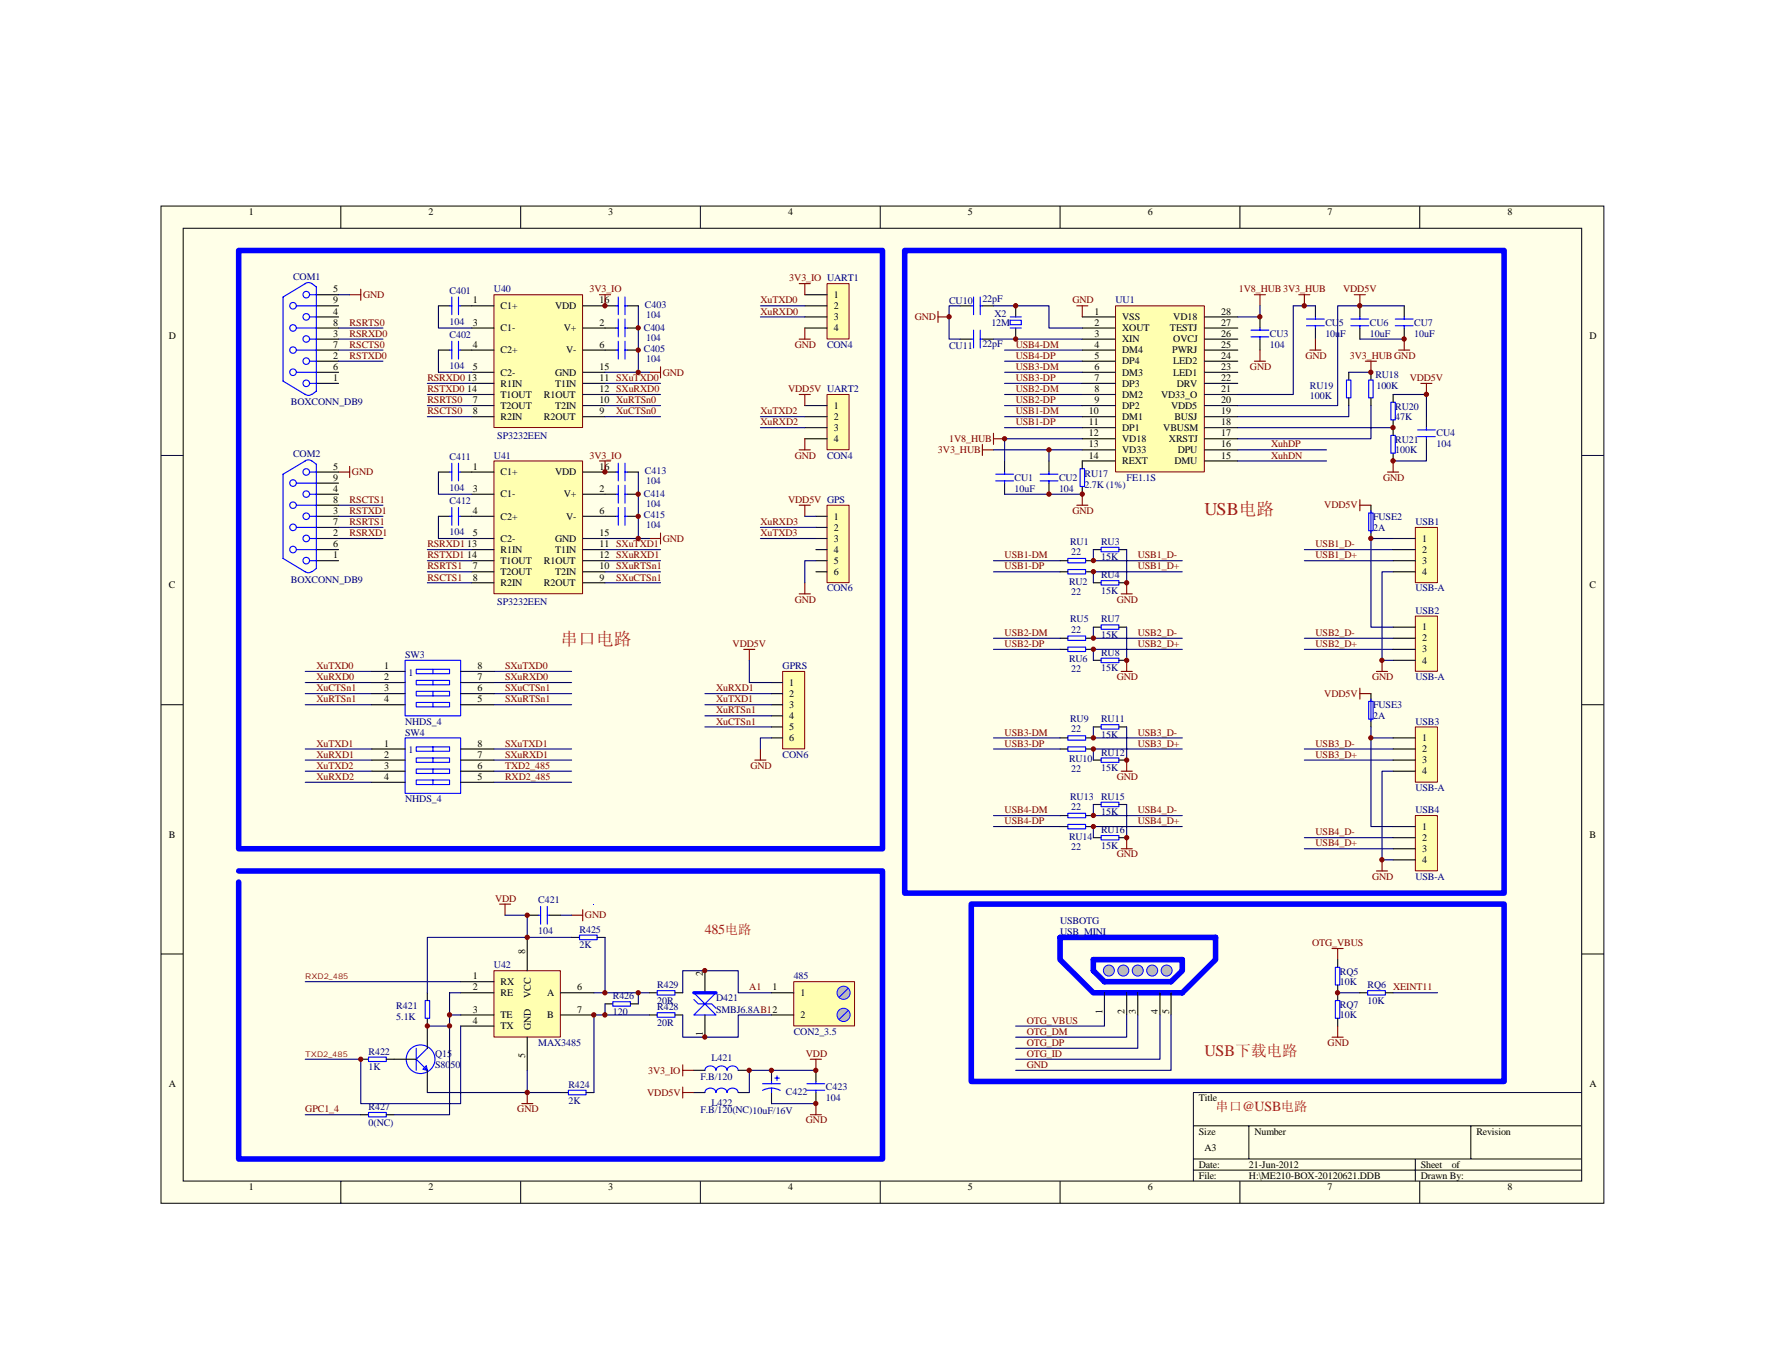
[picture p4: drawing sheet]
<svg xmlns="http://www.w3.org/2000/svg" width="279mm" height="216mm" viewBox="0 0 279 216" stroke-linecap="round" stroke-linejoin="round" font-family="sans-serif">
<defs><g id="words">
<text font-size="2.9" fill="#f00" x="190.7" y="81.6">USB电路</text>
<text font-size="2.8" fill="#f00" x="88.7" y="102.1">串口电路</text>
<text font-size="2.5" fill="#f00" x="190.7" y="167.1">USB下载电路</text>
<text font-size="2.2" fill="#f00" x="111.6" y="147.8">485电路</text>
<text font-size="2.1" fill="#f00" x="192.4" y="175.9">串口@USB电路</text>
<g font-size="1.6">
<text x="39.4" y="34">1</text>
<text x="67.8" y="34">2</text>
<text x="96.3" y="34">3</text>
<text x="124.8" y="34">4</text>
<text x="153.2" y="34">5</text>
<text x="181.7" y="34">6</text>
<text x="210.2" y="34">7</text>
<text x="238.6" y="34">8</text>
<text x="52.7" y="46.3">5</text>
<text x="132" y="47.2">1</text>
<text x="26.7" y="53.6">D</text>
<text x="52.7" y="53.3">3</text>
<text x="52.7" y="51.5">8</text>
<text x="52.7" y="49.8">4</text>
<text x="52.7" y="48">9</text>
<text x="74.9" y="48">1</text>
<text x="74.9" y="51.5">3</text>
<text x="79.2" y="48.9">C1+</text>
<text x="79.2" y="52.4">C1-</text>
<text x="87.9" y="48.9">VDD</text>
<text x="89.3" y="52.4">V+</text>
<text x="94.9" y="48">16</text>
<text x="94.9" y="51.5">2</text>
<text x="132" y="48.9">2</text>
<text x="132" y="50.7">3</text>
<text x="132" y="52.4">4</text>
<text x="173.3" y="49.8">1</text>
<text x="173.3" y="51.5">2</text>
<text x="173.3" y="53.3">3</text>
<text x="177.7" y="50.7">VSS</text>
<text x="177.7" y="52.4">XOUT</text>
<text x="185.2" y="52.4">TESTJ</text>
<text x="185.7" y="50.7">VD18</text>
<text x="193.3" y="53.3">26</text>
<text x="193.3" y="49.8">28</text>
<text x="193.3" y="51.5">27</text>
<text x="251.6" y="53.6">D</text>
<text x="52.7" y="58.5">6</text>
<text x="52.7" y="56.8">2</text>
<text x="52.7" y="55.1">7</text>
<text x="74.9" y="55.1">4</text>
<text x="74.9" y="58.5">5</text>
<text x="79.2" y="55.9">C2+</text>
<text x="79.2" y="59.4">C2-</text>
<text x="87.9" y="59.4">GND</text>
<text x="89.6" y="55.9">V-</text>
<text x="94.9" y="58.5">15</text>
<text x="94.9" y="55.1">6</text>
<text x="173.3" y="55.1">4</text>
<text x="173.3" y="56.8">5</text>
<text x="173.3" y="58.5">6</text>
<text x="177.7" y="54.2">XIN</text>
<text x="177.7" y="55.9">DM4</text>
<text x="177.7" y="57.7">DP4</text>
<text x="177.7" y="59.4">DM3</text>
<text x="185.6" y="55.9">PWRJ</text>
<text x="185.7" y="59.4">LED1</text>
<text x="185.7" y="57.7">LED2</text>
<text x="185.7" y="54.2">OVCJ</text>
<text x="193.3" y="58.5">23</text>
<text x="193.3" y="56.8">24</text>
<text x="193.3" y="55.1">25</text>
<text x="52.7" y="60.3">1</text>
<text x="74" y="62.1">14</text>
<text x="74" y="60.3">13</text>
<text x="74.9" y="63.8">7</text>
<text x="74.9" y="65.6">8</text>
<text x="79.2" y="62.9">T1OUT</text>
<text x="79.2" y="64.7">T2OUT</text>
<text x="79.2" y="61.2">R1IN</text>
<text x="86.1" y="62.9">R1OUT</text>
<text x="87.9" y="61.2">T1IN</text>
<text x="87.9" y="64.7">T2IN</text>
<text x="94.9" y="62.1">12 SXuRXD0</text>
<text x="94.9" y="65.6">9</text>
<text x="94.9" y="60.3">11 SXuTXD0</text>
<text x="94.9" y="63.8">10 XuRTSn0</text>
<text x="132" y="64.7">1</text>
<text x="172.4" y="65.6">10</text>
<text x="173.3" y="60.3">7</text>
<text x="173.3" y="62.1">8</text>
<text x="173.3" y="63.8">9</text>
<text x="177.7" y="61.2">DP3</text>
<text x="177.7" y="62.9">DM2</text>
<text x="177.7" y="64.7">DP2</text>
<text x="183.8" y="62.9">VD33_O</text>
<text x="185.4" y="64.7">VDD5</text>
<text x="186.3" y="61.2">DRV</text>
<text x="193.3" y="65.6">19</text>
<text x="193.3" y="60.3">22</text>
<text x="193.3" y="62.1">21</text>
<text x="193.3" y="63.8">20</text>
<text x="79.2" y="66.4">R2IN</text>
<text x="86.1" y="66.4">R2OUT</text>
<text x="132" y="66.4">2</text>
<text x="132" y="68.2">3</text>
<text x="132" y="70">4</text>
<text x="172.4" y="67.3">11</text>
<text x="172.4" y="69.1">12</text>
<text x="172.4" y="70.8">13</text>
<text x="177.7" y="66.4">DM1</text>
<text x="177.7" y="68.2">DP1</text>
<text x="177.7" y="70">VD18</text>
<text x="177.7" y="71.7">VD33</text>
<text x="184.1" y="68.2">VBUSM</text>
<text x="185" y="70">XRSTJ</text>
<text x="185.9" y="66.4">BUSJ</text>
<text x="186.4" y="71.7">DPU</text>
<text x="193.3" y="67.3">18</text>
<text x="193.3" y="69.1">17</text>
<text x="193.3" y="70.8">16</text>
<text x="52.7" y="77.9">4</text>
<text x="52.7" y="76.1">9</text>
<text x="52.7" y="74.3">5</text>
<text x="74.9" y="74.3">1</text>
<text x="74.9" y="77.9">3</text>
<text x="79.2" y="75.2">C1+</text>
<text x="87.9" y="75.2">VDD</text>
<text x="94.9" y="74.3">16</text>
<text x="94.9" y="77.9">2</text>
<text x="172.4" y="72.6">14</text>
<text x="177.7" y="73.5">REXT</text>
<text x="185.9" y="73.5">DMU</text>
<text x="193.3" y="72.6">15</text>
<text x="52.7" y="83.1">7</text>
<text x="52.7" y="81.3">3</text>
<text x="52.7" y="79.6">8</text>
<text x="74.9" y="81.3">4</text>
<text x="79.2" y="78.7">C1-</text>
<text x="79.2" y="82.2">C2+</text>
<text x="89.3" y="78.7">V+</text>
<text x="89.6" y="82.2">V-</text>
<text x="94.9" y="81.3">6</text>
<text x="132" y="82.2">1</text>
<text x="132" y="84">2</text>
<text x="52.7" y="88.4">1</text>
<text x="52.7" y="86.6">6</text>
<text x="52.7" y="84.9">2</text>
<text x="74" y="88.4">14</text>
<text x="74" y="86.6">13</text>
<text x="74.9" y="84.9">5</text>
<text x="79.2" y="89.2">T1OUT</text>
<text x="79.2" y="87.5">R1IN</text>
<text x="79.2" y="85.7">C2-</text>
<text x="86.1" y="89.2">R1OUT</text>
<text x="87.9" y="87.5">T1IN</text>
<text x="87.9" y="85.7">GND</text>
<text x="94.9" y="88.4">12 SXuRXD1</text>
<text x="94.9" y="86.6">11 SXuTXD1</text>
<text x="94.9" y="84.9">15</text>
<text x="132" y="85.7">3</text>
<text x="132" y="87.5">4</text>
<text x="132" y="89.2">5</text>
<text x="225.1" y="85.7">1</text>
<text x="225.1" y="87.5">2</text>
<text x="225.1" y="89.2">3</text>
<text x="26.7" y="93.1">C</text>
<text x="74.9" y="90.1">7</text>
<text x="74.9" y="91.9">8</text>
<text x="79.2" y="91">T2OUT</text>
<text x="79.2" y="92.8">R2IN</text>
<text x="86.1" y="92.8">R2OUT</text>
<text x="87.9" y="91">T2IN</text>
<text x="94.9" y="91.9">9</text>
<text x="94.9" y="90.1">10 SXuRTSn1</text>
<text x="132" y="91">6</text>
<text x="225.1" y="91">4</text>
<text x="251.6" y="93.1">C</text>
<text x="225.1" y="99.8">1</text>
<text x="225.1" y="101.5">2</text>
<text x="60.8" y="105.9">1</text>
<text x="60.8" y="107.7">2</text>
<text x="75.6" y="107.7">7</text>
<text x="75.6" y="105.9">8</text>
<text x="225.1" y="103.3">3</text>
<text x="225.1" y="105">4</text>
<text x="60.8" y="109.4">3</text>
<text x="60.8" y="111.2">4</text>
<text x="75.6" y="111.2">5</text>
<text x="75.6" y="109.4">6</text>
<text x="124.9" y="108.5">1</text>
<text x="124.9" y="110.3">2</text>
<text x="124.9" y="112">3</text>
<text x="124.9" y="113.8">4</text>
<text x="60.8" y="118.2">1</text>
<text x="60.8" y="119.9">2</text>
<text x="75.6" y="119.9">7</text>
<text x="75.6" y="118.2">8</text>
<text x="124.9" y="115.5">5</text>
<text x="124.9" y="117.3">6</text>
<text x="225.1" y="117.3">1</text>
<text x="225.1" y="119.1">2</text>
<text x="60.8" y="121.7">3</text>
<text x="60.8" y="123.4">4</text>
<text x="75.6" y="123.4">5</text>
<text x="75.6" y="121.7">6</text>
<text x="225.1" y="120.8">3</text>
<text x="225.1" y="122.6">4</text>
<text x="225.1" y="131.3">1</text>
<text x="26.7" y="132.6">B</text>
<text x="225.1" y="133.1">2</text>
<text x="225.1" y="134.9">3</text>
<text x="225.1" y="136.6">4</text>
<text x="251.6" y="132.6">B</text>
<text x="74.9" y="155">1</text>
<text x="79.2" y="155.9">RX</text>
<text x="83.1" y="151" transform="rotate(-90 83.1 151)">8</text>
<text x="111.3" y="154.5" transform="rotate(-90 111.3 154.5)">2</text>
<text x="74.9" y="156.8">2</text>
<text x="74.9" y="160.3">3</text>
<text x="79.2" y="157.6">RE</text>
<text x="79.2" y="161.2">TE</text>
<text x="84" y="158" transform="rotate(-90 84 158)">VCC</text>
<text x="86.6" y="157.6">A</text>
<text x="86.6" y="161.2">B</text>
<text x="91.4" y="156.8">6</text>
<text x="91.4" y="160.3">7</text>
<text x="122.3" y="156.8">1</text>
<text x="126.7" y="161.2">2</text>
<text x="126.7" y="157.6">1</text>
<text x="174.5" y="160.5" transform="rotate(-90 174.5 160.5)">1</text>
<text x="178" y="160.5" transform="rotate(-90 178 160.5)">2</text>
<text x="179.8" y="160.5" transform="rotate(-90 179.8 160.5)">3</text>
<text x="183.3" y="160.5" transform="rotate(-90 183.3 160.5)">4</text>
<text x="185.1" y="160.5" transform="rotate(-90 185.1 160.5)">5</text>
<text x="74.9" y="162">4</text>
<text x="79.2" y="162.9">TX</text>
<text x="83.1" y="167.5" transform="rotate(-90 83.1 167.5)">5</text>
<text x="84" y="163.1" transform="rotate(-90 84 163.1)">GND</text>
<text x="111.3" y="164" transform="rotate(-90 111.3 164)">1</text>
<text x="26.7" y="172">A</text>
<text x="251.6" y="172">A</text>
<text x="189.8" y="174.3">Title</text>
<text x="189.8" y="179.6">Size</text>
<text x="198.6" y="179.6">Number</text>
<text x="233.7" y="179.6">Revision</text>
<text x="189.8" y="184.8">Date:</text>
<text x="190.7" y="182.2">A3</text>
<text x="197.7" y="184.8">21-Jun-2012</text>
<text x="224.9" y="184.8">Sheet</text>
<text x="229.8" y="184.8">of</text>
<text x="39.4" y="188.3">1</text>
<text x="67.8" y="188.3">2</text>
<text x="96.3" y="188.3">3</text>
<text x="124.8" y="188.3">4</text>
<text x="153.2" y="188.3">5</text>
<text x="181.7" y="188.3">6</text>
<text x="189.8" y="186.6">File:</text>
<text x="197.7" y="186.6">H:\ME210-BOX-20120621.DDB</text>
<text x="210.2" y="188.3">7</text>
<text x="224.9" y="186.6">Drawn By:</text>
<text x="238.6" y="188.3">8</text>
</g>
<g font-size="1.6" fill="#000080">
<text x="46.4" y="44.3">COM1</text>
<text x="71.2" y="46.5">C401</text>
<text x="78.2" y="46.3">U40</text>
<text x="155.5" y="47.9">22pF</text>
<text x="71.2" y="53.5">C402</text>
<text x="71.2" y="51.4">104</text>
<text x="101.9" y="52.4">C404</text>
<text x="102.1" y="48.7">C403</text>
<text x="102.3" y="54">104</text>
<text x="102.3" y="50.3">104</text>
<text x="150.2" y="48.2">CU10</text>
<text x="156.9" y="51.5">12M</text>
<text x="157.4" y="50.1">X2</text>
<text x="176.6" y="48">UU1</text>
<text x="201" y="53.3">CU3</text>
<text x="209.8" y="51.5">CU5</text>
<text x="209.8" y="53.3">10uF</text>
<text x="216.9" y="51.5">CU6</text>
<text x="216.9" y="53.3">10uF</text>
<text x="223.9" y="51.5">CU7</text>
<text x="223.9" y="53.3">10uF</text>
<text x="71.2" y="58.4">104</text>
<text x="101.9" y="55.8">C405</text>
<text x="102.3" y="57.3">104</text>
<text x="130.9" y="55.1">CON4</text>
<text x="150.2" y="55.2">CU11</text>
<text x="155.5" y="54.9">22pF</text>
<text x="201" y="55.1">104</text>
<text x="217.7" y="59.8">RU18</text>
<text x="46" y="64.2">BOXCONN_DB9</text>
<text x="207.3" y="61.5">RU19</text>
<text x="207.3" y="63.1">100K</text>
<text x="217.9" y="61.5">100K</text>
<text x="220.9" y="64.9">RU20</text>
<text x="78.7" y="69.4">SP3232EEN</text>
<text x="220.9" y="66.4">47K</text>
<text x="220.9" y="70.1">RU21</text>
<text x="220.9" y="71.7">100K</text>
<text x="227.4" y="69.1">CU4</text>
<text x="227.4" y="70.8">104</text>
<text x="46.4" y="72.4">COM2</text>
<text x="71.2" y="72.7">C411</text>
<text x="71.2" y="77.7">104</text>
<text x="78.2" y="72.6">U41</text>
<text x="102.1" y="75">C413</text>
<text x="102.3" y="76.6">104</text>
<text x="130.9" y="72.6">CON4</text>
<text x="160.6" y="76.1">CU1</text>
<text x="160.6" y="77.9">10uF</text>
<text x="167.6" y="76.1">CU2</text>
<text x="167.6" y="77.9">104</text>
<text x="171.7" y="75.6">RU17</text>
<text x="171.7" y="77.3">2.7K (1%)</text>
<text x="178.4" y="76.1">FE1.1S</text>
<text x="71.2" y="79.8">C412</text>
<text x="101.9" y="82.1">C415</text>
<text x="101.9" y="78.7">C414</text>
<text x="102.3" y="83.6">104</text>
<text x="102.3" y="80.3">104</text>
<text x="217.4" y="82.2">FUSE2</text>
<text x="217.4" y="84">2A</text>
<text x="224" y="83.1">USB1</text>
<text x="71.2" y="84.7">104</text>
<text x="169.4" y="86.3">RU1</text>
<text x="169.6" y="87.8">22</text>
<text x="174.3" y="86.3">RU3</text>
<text x="174.3" y="88.7">15K</text>
<text x="46" y="92.2">BOXCONN_DB9</text>
<text x="78.7" y="95.7">SP3232EEN</text>
<text x="130.9" y="93.6">CON6</text>
<text x="169.2" y="92.6">RU2</text>
<text x="169.6" y="94.1">22</text>
<text x="174.3" y="91.5">RU4</text>
<text x="174.3" y="94">15K</text>
<text x="224" y="93.6">USB-A</text>
<text x="169.4" y="98.5">RU5</text>
<text x="169.6" y="100.1">22</text>
<text x="174.3" y="98.5">RU7</text>
<text x="174.3" y="101">15K</text>
<text x="224" y="97.1">USB2</text>
<text x="64.1" y="104.2">SW3</text>
<text x="64.7" y="107">1</text>
<text x="123.9" y="105.9">GPRS</text>
<text x="169.2" y="104.9">RU6</text>
<text x="169.6" y="106.4">22</text>
<text x="174.3" y="103.8">RU8</text>
<text x="174.3" y="106.3">15K</text>
<text x="224" y="107.7">USB-A</text>
<text x="217.4" y="112">FUSE3</text>
<text x="217.4" y="113.8">2A</text>
<text x="64.1" y="114.7">NHDS_4</text>
<text x="64.1" y="116.4">SW4</text>
<text x="64.7" y="119.2">1</text>
<text x="123.9" y="119.9">CON6</text>
<text x="169.4" y="114.3">RU9</text>
<text x="169.6" y="115.9">22</text>
<text x="174.3" y="114.3">RU11</text>
<text x="174.3" y="116.8">15K</text>
<text x="174.3" y="119.6">RU12</text>
<text x="224" y="114.7">USB3</text>
<text x="169.2" y="120.6">RU10</text>
<text x="169.6" y="122.2">22</text>
<text x="174.3" y="122">15K</text>
<text x="224" y="125.2">USB-A</text>
<text x="64.1" y="127">NHDS_4</text>
<text x="169.4" y="126.6">RU13</text>
<text x="169.6" y="128.2">22</text>
<text x="174.3" y="126.6">RU15</text>
<text x="174.3" y="129.1">15K</text>
<text x="174.3" y="131.9">RU16</text>
<text x="224" y="128.7">USB4</text>
<text x="169.2" y="132.9">RU14</text>
<text x="169.6" y="134.5">22</text>
<text x="174.3" y="134.3">15K</text>
<text x="85.2" y="142.9">C421</text>
<text x="224" y="139.2">USB-A</text>
<text x="85.2" y="147.8">104</text>
<text x="91.7" y="147.7">R425</text>
<text x="167.8" y="146.2">USBOTG</text>
<text x="167.8" y="148">USB_MINI</text>
<text x="78.2" y="153.3">U42</text>
<text x="91.7" y="150.1">2K</text>
<text x="125.6" y="155">485</text>
<text x="212.1" y="154.3">RQ5</text>
<text x="212.1" y="155.9">10K</text>
<text x="62.7" y="159.7">R421</text>
<text x="62.7" y="161.5">5.1K</text>
<text x="97" y="158.2">R426</text>
<text x="97" y="160.6">120</text>
<text x="104" y="156.4">R429</text>
<text x="104" y="158.9">20R</text>
<text x="104" y="159.9">R428</text>
<text x="113.3" y="158.5">D421</text>
<text x="113.3" y="160.3">SMBJ6.8AB12</text>
<text x="212.1" y="159.6">RQ7</text>
<text x="212.1" y="161.2">10K</text>
<text x="216.5" y="156.4">RQ6 XEINT11</text>
<text x="216.5" y="158.9">10K</text>
<text x="58.3" y="166.9">R422</text>
<text x="68.9" y="167.3">Q15</text>
<text x="85.2" y="165.5">MAX3485</text>
<text x="104" y="162.4">20R</text>
<text x="112.6" y="168">L421</text>
<text x="125.6" y="163.8">CON2_3.5</text>
<text x="58.3" y="169.4">1K</text>
<text x="68.9" y="169">S8050</text>
<text x="90" y="172.2">R424</text>
<text x="110.9" y="171">F.B/120</text>
<text x="124.4" y="173.2">C422</text>
<text x="130.7" y="172.6">C423</text>
<text x="58.3" y="175.7">R427</text>
<text x="58.3" y="178.2">0(NC)</text>
<text x="90" y="174.7">2K</text>
<text x="110.9" y="176.2">F.B/120(NC)10uF/16V</text>
<text x="112.6" y="175">L422</text>
<text x="130.7" y="174.3">104</text>
</g>
<g font-size="1.6" fill="#800000">
<text x="57.5" y="47.2">GND</text>
<text x="93.3" y="46.3">3V3_IO</text>
<text x="124.9" y="44.5">3V3_IO UART1</text>
<text x="196.1" y="46.3">1V8_HUB3V3_HUB</text>
<text x="212.6" y="46.3">VDD5V</text>
<text x="55.4" y="51.5">RSRTS0</text>
<text x="55.4" y="53.3">RSRXD0</text>
<text x="120.4" y="48">XuTXD0</text>
<text x="120.4" y="49.8">XuRXD0</text>
<text x="144.8" y="50.7">GND</text>
<text x="169.8" y="48">GND</text>
<text x="55.4" y="55.1">RSCTS0</text>
<text x="55.4" y="56.8">RSTXD0</text>
<text x="104.9" y="59.4">GND</text>
<text x="125.8" y="55.1">GND</text>
<text x="160.8" y="58.5">USB3-DM</text>
<text x="160.8" y="55.1">USB4-DM</text>
<text x="160.8" y="56.8">USB4-DP</text>
<text x="197.9" y="58.5">GND</text>
<text x="206.7" y="56.8">GND</text>
<text x="213.7" y="56.8">3V3_HUBGND</text>
<text x="67.6" y="60.3">RSRXD0</text>
<text x="67.6" y="62.1">RSTXD0</text>
<text x="67.6" y="63.8">RSRTS0</text>
<text x="67.6" y="65.6">RSCTS0</text>
<text x="97.5" y="65.6">XuCTSn0</text>
<text x="120.4" y="65.6">XuTXD2</text>
<text x="124.8" y="62.1">VDD5V UART2</text>
<text x="160.8" y="62.1">USB2-DM</text>
<text x="160.8" y="63.8">USB2-DP</text>
<text x="160.8" y="60.3">USB3-DP</text>
<text x="160.8" y="65.6">USB1-DM</text>
<text x="223.2" y="60.3">VDD5V</text>
<text x="120.4" y="67.3">XuRXD2</text>
<text x="148.5" y="71.7">3V3_HUB</text>
<text x="150.2" y="70">1V8_HUB</text>
<text x="160.8" y="67.3">USB1-DP</text>
<text x="201.2" y="70.8">XuhDP</text>
<text x="55.7" y="75.2">GND</text>
<text x="93.3" y="72.6">3V3_IO</text>
<text x="125.8" y="72.6">GND</text>
<text x="201.2" y="72.6">XuhDN</text>
<text x="218.9" y="76.1">GND</text>
<text x="55.4" y="83.1">RSRTS1</text>
<text x="55.4" y="79.6">RSCTS1</text>
<text x="55.4" y="81.3">RSTXD1</text>
<text x="120.4" y="83.1">XuRXD3</text>
<text x="124.8" y="79.6">VDD5V GPS</text>
<text x="169.8" y="81.3">GND</text>
<text x="209.6" y="80.5">VDD5V</text>
<text x="55.4" y="84.9">RSRXD1</text>
<text x="67.6" y="86.6">RSRXD1</text>
<text x="67.6" y="88.4">RSTXD1</text>
<text x="104.9" y="85.7">GND</text>
<text x="120.4" y="84.9">XuTXD3</text>
<text x="159" y="88.4">USB1-DM</text>
<text x="180.1" y="88.4">USB1_D-</text>
<text x="208.2" y="86.6">USB1_D-</text>
<text x="208.2" y="88.4">USB1_D+</text>
<text x="67.6" y="90.1">RSRTS1</text>
<text x="67.6" y="91.9">RSCTS1</text>
<text x="97.5" y="91.9">SXuCTSn1</text>
<text x="125.8" y="95.4">GND</text>
<text x="159" y="90.1">USB1-DP</text>
<text x="176.8" y="95.4">GND</text>
<text x="180.1" y="90.1">USB1_D+</text>
<text x="159" y="100.6">USB2-DM</text>
<text x="180.1" y="100.6">USB2_D-</text>
<text x="208.2" y="100.6">USB2_D-</text>
<text x="50.1" y="105.9">XuTXD0</text>
<text x="50.1" y="107.7">XuRXD0</text>
<text x="79.9" y="105.9">SXuTXD0</text>
<text x="79.9" y="107.7">SXuRXD0</text>
<text x="116" y="102.4">VDD5V</text>
<text x="159" y="102.4">USB2-DP</text>
<text x="176.8" y="107.7">GND</text>
<text x="180.1" y="102.4">USB2_D+</text>
<text x="208.2" y="102.4">USB2_D+</text>
<text x="217.2" y="107.7">GND</text>
<text x="50.1" y="111.2">XuRTSn1</text>
<text x="50.1" y="109.4">XuCTSn1</text>
<text x="79.9" y="111.2">SXuRTSn1</text>
<text x="79.9" y="109.4">SXuCTSn1</text>
<text x="113.3" y="109.4">XuRXD1</text>
<text x="113.3" y="111.2">XuTXD1</text>
<text x="113.3" y="112.9">XuRTSn1</text>
<text x="209.6" y="110.3">VDD5V</text>
<text x="50.1" y="118.2">XuTXD1</text>
<text x="50.1" y="119.9">XuRXD1</text>
<text x="79.9" y="118.2">SXuTXD1</text>
<text x="79.9" y="119.9">SXuRXD1</text>
<text x="113.3" y="114.7">XuCTSn1</text>
<text x="159" y="118.2">USB3-DP</text>
<text x="159" y="116.4">USB3-DM</text>
<text x="180.1" y="116.4">USB3_D-</text>
<text x="180.1" y="118.2">USB3_D+</text>
<text x="208.2" y="118.2">USB3_D-</text>
<text x="208.2" y="119.9">USB3_D+</text>
<text x="50.1" y="121.7">XuTXD2</text>
<text x="50.1" y="123.4">XuRXD2</text>
<text x="79.9" y="121.7">TXD2_485</text>
<text x="79.9" y="123.4">RXD2_485</text>
<text x="118.8" y="121.7">GND</text>
<text x="176.8" y="123.4">GND</text>
<text x="159" y="128.7">USB4-DM</text>
<text x="159" y="130.5">USB4-DP</text>
<text x="180.1" y="128.7">USB4_D-</text>
<text x="180.1" y="130.5">USB4_D+</text>
<text x="176.8" y="135.7">GND</text>
<text x="208.2" y="132.2">USB4_D-</text>
<text x="208.2" y="134">USB4_D+</text>
<text x="78.4" y="142.7">VDD</text>
<text x="217.2" y="139.2">GND</text>
<text x="92.6" y="145.4">GND</text>
<text x="207.7" y="149.8">OTG_VBUS</text>
<text x="118.6" y="156.8">A1</text>
<text x="127.6" y="167.3">VDD</text>
<text x="162.5" y="162">OTG_VBUS</text>
<text x="162.5" y="165.5">OTG_DP</text>
<text x="162.5" y="163.8">OTG_DM</text>
<text x="162.5" y="167.3">OTG_ID</text>
<text x="210.2" y="165.5">GND</text>
<text x="102.4" y="173.4">VDD5V</text>
<text x="102.6" y="169.9">3V3_IO</text>
<text x="162.5" y="169">GND</text>
<text x="48.3" y="176.1">GPC1_4</text>
<text x="81.9" y="176.1">GND</text>
<text x="127.6" y="177.8">GND</text>
</g>
<g font-size="1.2" fill="#800000">
<text x="48.3" y="155">RXD2_485</text>
<text x="48.3" y="167.3">TXD2_485</text>
</g>
</g></defs>
<path d="M25.5 32.6h228.4v157.9h-228.4z" fill="#ffffe8"/>
<g fill="none" stroke="#000" stroke-width=".16">
<path d="M25.5 32.6h228.4v157.9h-228.4zM29 36.1h221.4v150.8h-221.4zM54 32.6v3.5M82.4 32.6v3.5M110.9 32.6v3.5M139.3 32.6v3.5M167.8 32.6v3.5M196.3 32.6v3.5M224.7 32.6v3.5M25.5 72.1h3.5M250.4 72.1h3.5M25.5 111.5h3.5"/>
<path d="M250.4 111.5h3.5M25.5 151h3.5M250.4 151h3.5M188.9 178.2h61.5M197.7 178.2v5.3M232.8 178.2v5.3M250.4 172.9h-61.5v14.1M54 187v3.5M82.4 187v3.5M110.9 187v3.5M139.3 187v3.5M167.8 187v3.5"/>
<path d="M188.9 183.5h61.5M188.9 185.2h61.5M196.3 187v3.5M224 183.5v3.5M224.7 187v3.5"/>
</g>
<path d="M50.1 58.9h3.5M50.1 57.2h3.5M50.1 55.4h3.5M50.1 53.7h3.5M50.1 51.9h3.5M50.1 50.2h3.5M50.1 48.4h3.5M50.1 46.7h3.5M50.1 60.7h3.5" fill="none" stroke="#000" stroke-width=".18"/>
<g fill="none" stroke="#00f" stroke-width=".18">
<path d="M46.9 48.4h3.2M46.9 51.9h3.2M46.9 55.4h3.2M46.9 58.9h3.2M49 46.7h1.1M49 50.2h1.1M49 53.7h1.1M49 57.2h1.1M49.3 44.9l-.3-.2-.5 .1-3.7 2.2v13.3l3.5 2.1M49.4 44.9l.7 .5v16.5l-.7 .5M48.3 62.4l.5 .2 .5-.2M49 60.7h1.1"/>
<circle cx="46.4" cy="51.9" r=".52"/>
<circle cx="46.4" cy="58.9" r=".52"/>
<circle cx="46.4" cy="48.4" r=".52"/>
<circle cx="46.4" cy="55.4" r=".52"/>
<circle cx="48.5" cy="57.2" r=".52"/>
<circle cx="48.5" cy="50.2" r=".52"/>
<circle cx="48.5" cy="46.6" r=".52"/>
<circle cx="48.5" cy="53.7" r=".52"/>
<circle cx="48.5" cy="60.7" r=".52"/>
</g>
<path d="M53.6 57.2h7M53.6 55.4h7M53.6 53.7h7M53.6 51.9h7M53.6 46.7h1.8" fill="none" stroke="#000080" stroke-width=".18"/>
<path d="M55.4 46.7h1.7M57.1 45.8v1.7" fill="none" stroke="#800000" stroke-width=".18"/>
<path d="M78.2 46.7h14v21h-14z" fill="#ffffb0"/>
<path d="M78.2 46.7h14v21h-14z" fill="none" stroke="#800000" stroke-width=".16"/>
<g fill="none" stroke="#000" stroke-width=".18">
<path d="M69.4 48.4h1.8M69.4 55.4h1.8M72.9 48.4h5.3M72.9 55.4h5.3M74.7 51.9h3.5M74.7 58.9h3.5M92.2 51.9h5.3M92.2 48.4h5.3M92.2 55.4h5.3M92.2 58.9h3.6M99.3 51.9h1.7M99.3 48.4h1.7"/>
<path d="M99.3 55.4h1.7M74.7 60.7h3.5M74.7 64.2h3.5M74.7 62.4h3.5M74.7 66h3.5M92.2 60.7h3.6M92.2 64.2h3.6M92.2 62.4h3.6M92.2 66h3.6"/>
</g>
<g fill="none" stroke="#00f" stroke-width=".18">
<path d="M71.2 55.4h.3M71.2 48.4h.3M71.5 47v2.8M71.5 54v2.8M72.6 47v2.8M72.6 54v2.8M72.6 55.4h.3M72.6 48.4h.3M97.5 55.4h.4M97.5 48.4h.4M97.5 51.9h.4M97.9 47v2.8"/>
<path d="M97.9 50.5v2.8M97.9 54v2.8M98.9 55.4h.4M98.9 47v2.8M98.9 50.5v2.8M98.9 54v2.8M98.9 48.4h.4M98.9 51.9h.4"/>
</g>
<path d="M69.4 48.4v3.5h5.3M69.4 55.4v3.5h5.3M101 48.4v10.5h-5.2M67.6 60.7h7.1M67.6 62.4h7.1M67.6 66h7.1M67.6 64.2h7.1M95.8 60.7h8.8M95.8 62.4h8.8M95.8 66h8.8" fill="none" stroke="#000080" stroke-width=".18"/>
<path d="M94.9 46.7h1.7M95.8 46.7v1.7M102.8 58.9h1.8M104.6 58.1v1.7" fill="none" stroke="#800000" stroke-width=".18"/>
<path d="M78.2 73h14v21h-14z" fill="#ffffb0"/>
<path d="M78.2 73h14v21h-14z" fill="none" stroke="#800000" stroke-width=".16"/>
<g fill="none" stroke="#000" stroke-width=".18">
<path d="M50.1 78.2h3.5M50.1 74.7h3.5M50.1 80h3.5M50.1 76.5h3.5M69.4 74.7h1.8M72.9 74.7h5.3M74.7 78.2h3.5M92.2 78.2h5.3M92.2 74.7h5.3M99.3 78.2h1.7M99.3 74.7h1.7M50.1 87h3.5"/>
<path d="M50.1 88.8h3.5M50.1 81.7h3.5M50.1 85.2h3.5M50.1 83.5h3.5M69.4 81.7h1.8M72.9 81.7h5.3M74.7 87h3.5M74.7 90.5h3.5M74.7 88.8h3.5M74.7 92.2h3.5M74.7 85.2h3.5M92.2 87h3.6"/>
<path d="M92.2 90.5h3.6M92.2 88.8h3.6M92.2 92.2h3.6M92.2 81.7h5.3M92.2 85.2h3.6M99.3 81.7h1.7M167.8 90.5h1.2M167.8 88.8h1.2M171.9 90.5h1.2M171.9 88.8h1.2M173.1 87h1.2M173.1 92.2h1.2"/>
<path d="M173.1 99.3h1.2M177.1 87h1.3M177.1 92.2h1.3M177.1 99.3h1.3M167.8 101h1.2M167.8 102.8h1.2M171.9 101h1.2M171.9 102.8h1.2M173.1 104.5h1.2M177.1 104.5h1.3"/>
</g>
<g fill="none" stroke="#00f" stroke-width=".18">
<path d="M46.9 76.5h3.2M46.9 80h3.2M49 74.7h1.1M49 78.2h1.1M49.3 73l-.3-.2-.5 .1-3.7 2.2v13.3l3.5 2.1M49.4 73l.7 .5v16.5l-.7 .5M71.2 74.7h.3M71.5 73.3v2.8M72.6 73.3v2.8M72.6 74.7h.3M97.5 74.7h.4M97.5 78.2h.4"/>
<path d="M97.9 73.3v2.8M97.9 76.8v2.8M98.9 73.3v2.8M98.9 76.8v2.8M98.9 74.7h.4M98.9 78.2h.4M46.9 83.5h3.2M46.9 87h3.2M48.3 90.5l.5 .2 .5-.2M49 81.7h1.1M49 85.2h1.1M49 88.8h1.1"/>
<path d="M71.2 81.7h.3M71.5 80.3v2.8M72.6 80.3v2.8M72.6 81.7h.3M97.5 81.7h.4M97.9 80.3v2.8M98.9 81.7h.4M98.9 80.3v2.8M169 88.4h2.9v.7h-2.9zM169 90.1h2.9v.7h-2.9zM174.3 86.6h2.8v.7h-2.8zM174.3 91.9h2.8v.7h-2.8z"/>
<path d="M174.3 98.9h2.8v.7h-2.8zM169 100.7h2.9v.7h-2.9zM169 102.4h2.9v.7h-2.9zM174.3 104.2h2.8v.7h-2.8z"/>
<circle cx="46.4" cy="76.5" r=".52"/>
<circle cx="46.4" cy="80" r=".52"/>
<circle cx="48.5" cy="74.7" r=".52"/>
<circle cx="48.5" cy="78.2" r=".52"/>
<circle cx="46.4" cy="83.5" r=".52"/>
<circle cx="46.4" cy="87" r=".52"/>
<circle cx="48.5" cy="88.7" r=".52"/>
<circle cx="48.5" cy="81.7" r=".52"/>
<circle cx="48.5" cy="85.2" r=".52"/>
</g>
<g fill="none" stroke="#000080" stroke-width=".18">
<path d="M53.6 80h7M69.4 74.7v3.5h5.3M101 74.7v10.5h-5.2M53.6 85.2h7M53.6 81.7h7M53.6 83.5h7M67.6 87h7.1M67.6 88.8h7.1M67.6 90.5h7.1M67.6 92.2h7.1M69.4 81.7v3.5h5.3M95.8 87h8.8"/>
<path d="M95.8 88.8h8.8M95.8 90.5h8.8M95.8 92.2h8.8M157.3 88.8h10.5M157.3 90.5h10.5M173.1 87v1.8h14.1M173.1 99.3v1.7h14.1M178.4 87v5.2M178.4 99.3v5.2M187.2 90.5h-14.1v1.7M206.5 87h14M206.5 88.8h14"/>
<path d="M157.3 101h10.5M157.3 102.8h10.5M187.2 102.8h-14.1v1.7M206.5 101h14M206.5 102.8h14"/>
</g>
<path d="M53.6 74.7h1.8M55.4 73.8v1.8M94.9 73h1.7M95.8 73v1.7M102.8 85.2h1.8M104.6 84.4v1.7M177.5 94h1.7M178.4 92.2v1.8M177.5 106.3h1.7M178.4 104.5v1.8" fill="none" stroke="#800000" stroke-width=".18"/>
<path d="M130.9 44.9h3.5v8.8h-3.5z" fill="#ffffb0"/>
<path d="M130.9 44.9h3.5v8.8h-3.5z" fill="none" stroke="#800000" stroke-width=".16"/>
<path d="M127.4 46.7h3.5M127.4 48.4h3.5M127.4 50.2h3.5M127.4 51.9h3.5" fill="none" stroke="#000" stroke-width=".18"/>
<path d="M130.9 62.5h3.5v8.7h-3.5z" fill="#ffffb0"/>
<path d="M130.9 62.4h3.5v8.8h-3.5z" fill="none" stroke="#800000" stroke-width=".16"/>
<g fill="none" stroke="#000" stroke-width=".18">
<path d="M160.8 48.4v1.8M160.8 51.9v1.8M199.5 50.2v1.7M199.5 53.7v1.7M213.5 58.9v1.3M217 58.9v1.3M127.4 64.2h3.5M127.4 66h3.5M127.4 67.7h3.5M127.4 69.4h3.5M166.1 73v1.7M166.1 76.5v1.7"/>
<path d="M171.3 73v1.2M171.3 77v1.2M213.5 63v1.2M217 63v1.2M220.5 62.4v1.3M220.5 66.5v2.4M220.5 71.7v1.3M225.8 66v1.7M225.8 69.4v1.8M167.8 116.8h1.2M167.8 118.6h1.2M171.9 116.8h1.2"/>
<path d="M171.9 118.6h1.2M173.1 115.1h1.2M177.1 115.1h1.3M167.8 129.1h1.2M167.8 130.8h1.2M171.9 129.1h1.2M171.9 130.8h1.2M173.1 120.3h1.2M173.1 127.3h1.2M173.1 132.6h1.2M177.1 120.3h1.3M177.1 127.3h1.3"/>
<path d="M177.1 132.6h1.3"/>
</g>
<g fill="none" stroke="#800000" stroke-width=".18">
<path d="M126.5 53.7h1.8M126.5 44.9h1.8M127.4 44.9v1.8M127.4 51.9v1.8M170.5 48.4h1.7M171.3 48.4v1.8M198.6 46.7h1.7M199.5 46.7v1.7M214.4 46.7h1.7M215.3 46.7v1.7M216.1 57.2h1.8M217 57.2v1.7"/>
<path d="M221.4 55.4h1.8M222.3 53.7v1.7M126.5 62.4h1.8M126.5 80h1.8M126.5 71.2h1.8M127.4 62.4v1.8M127.4 69.4v1.8M127.4 80v1.7M170.5 80h1.7M171.3 78.2v1.8M219.6 74.7h1.8M220.5 73v1.7"/>
<path d="M126.5 94h1.8M127.4 92.2v1.8M177.5 122.1h1.7M177.5 134.3h1.7M178.4 120.3v1.8M178.4 132.6v1.7M217.9 137.9h1.7M218.8 136.1v1.8"/>
</g>
<g fill="none" stroke="#000080" stroke-width=".18">
<path d="M120.4 48.4h7M120.4 50.2h7M159 55.4h12.3M159 57.2h12.3M159 58.9h12.3M120.4 66h7M120.4 67.7h7M159 66h12.3M159 67.7h12.3M159 64.2h12.3M159 62.4h12.3M159 60.7h12.3"/>
<path d="M157.3 116.8h10.5M157.3 118.6h10.5M173.1 115.1v1.7h14.1M178.4 115.1v5.2M187.2 118.6h-14.1v1.7M206.5 118.6h14M220.5 116.8h-3.5v14h3.5M157.3 129.1h10.5M157.3 130.8h10.5M173.1 127.3v1.8h14.1M178.4 127.3v5.3M187.2 130.8h-14.1v1.8"/>
<path d="M206.5 120.3h14M206.5 132.6h14M206.5 134.3h14"/>
</g>
<g fill="none" stroke="#00f" stroke-width=".18">
<path d="M159.9 50.7h1.8v.7h-1.8zM159.9 51.9h1.8M159.9 50.2h1.8M198 52.3h2.9M198 53.3h2.9M199.5 51.9v.4M199.5 53.3v.4M164.7 76.1h2.8M164.7 75.1h2.8M166.1 74.7v.4M166.1 76.1v.4M171 74.2h.7v2.8h-.7z"/>
<path d="M213.1 60.2h.7v2.8h-.7zM216.7 60.2h.7v2.8h-.7zM220.2 63.7h.7v2.8h-.7zM220.2 68.9h.7v2.8h-.7zM224.4 69.1h2.8M224.4 68.1h2.8M225.8 67.7v.4M225.8 69.1v.3M169 116.5h2.9v.7h-2.9zM169 118.2h2.9v.7h-2.9zM174.3 114.7h2.8v.7h-2.8zM174.3 120h2.8v.7h-2.8z"/>
<path d="M169 128.7h2.9v.7h-2.9zM169 130.5h2.9v.7h-2.9zM174.3 127h2.8v.7h-2.8zM174.3 132.2h2.8v.7h-2.8z"/>
</g>
<path d="M130.9 80h3.5v12.2h-3.5z" fill="#ffffb0"/>
<path d="M130.9 80h3.5v12.2h-3.5z" fill="none" stroke="#800000" stroke-width=".16"/>
<path d="M129.2 81.7h1.7M129.2 83.5h1.7M129.2 85.2h1.7M129.2 87h1.7M129.2 88.8h1.7M129.2 90.5h1.7" fill="none" stroke="#000" stroke-width=".18"/>
<path d="M120.4 85.2h8.8M120.4 83.5h8.8M127.4 81.7h1.8M129.2 88.8h-1.8v3.4" fill="none" stroke="#000080" stroke-width=".18"/>
<path d="M224.1 129.1h3.4v8.7h-3.4z" fill="#ffffb0"/>
<path d="M224 129.1h3.5v8.7h-3.5z" fill="none" stroke="#800000" stroke-width=".16"/>
<path d="M220.5 130.8h3.5M220.5 132.6h3.5M220.5 134.3h3.5M220.5 136.1h3.5" fill="none" stroke="#000" stroke-width=".18"/>
<path d="M224.1 115.1h3.4v8.7h-3.4z" fill="#ffffb0"/>
<path d="M224 115.1h3.5v8.7h-3.5z" fill="none" stroke="#800000" stroke-width=".16"/>
<path d="M220.5 116.8h3.5M220.5 118.6h3.5M220.5 120.3h3.5M220.5 122.1h3.5" fill="none" stroke="#000" stroke-width=".18"/>
<path d="M220.5 122.1h-1.7v14h1.7" fill="none" stroke="#000080" stroke-width=".18"/>
<path d="M123.9 106.3h3.5v12.2h-3.5z" fill="#ffffb0"/>
<path d="M123.9 106.3h3.5v12.2h-3.5z" fill="none" stroke="#800000" stroke-width=".16"/>
<path d="M122.1 108h1.8M122.1 109.8h1.8M122.1 111.5h1.8M122.1 113.3h1.8M122.1 115.1h1.8M122.1 116.8h1.8M211.8 151.9v1.2M211.8 155.9v2.5M215.3 157.1h1.2M219.3 157.1h1.2M211.8 161.2v1.2" fill="none" stroke="#000" stroke-width=".18"/>
<path d="M117.7 102.8h1.8M118.6 102.8v1.7M120.4 118.6v1.7M119.5 120.3h1.7M210.9 150.1h1.7M211.8 150.1v1.8M210.9 164.2h1.7M211.8 162.4v1.8" fill="none" stroke="#800000" stroke-width=".18"/>
<path d="M101 58.9h1.8M101 85.2h1.8M111.6 109.8h10.5M111.6 111.5h10.5M111.6 113.3h10.5M111.6 115.1h10.5M118.6 108h3.5M122.1 116.8h-1.7v1.8M211.8 157.1h3.5M220.5 157.1h7.1" fill="none" stroke="#000080" stroke-width=".18"/>
<path d="M211.4 153.1h.7v2.8h-.7zM211.4 158.4h.7v2.8h-.7zM216.5 156.8h2.8v.7h-2.8z" fill="none" stroke="#00f" stroke-width=".18"/>
<path d="M176.6 48.4h14v26.3h-14z" fill="#ffffb0"/>
<path d="M176.6 48.4h14v26.3h-14z" fill="none" stroke="#800000" stroke-width=".16"/>
<g fill="none" stroke="#000" stroke-width=".18">
<path d="M171.3 50.2h5.3M171.3 51.9h5.3M171.3 53.7h5.3M171.3 55.4h5.3M171.3 57.2h5.3M171.3 58.9h5.3M190.7 50.2h5.2M190.7 51.9h5.2M190.7 53.7h5.2M190.7 55.4h5.2M190.7 57.2h5.2M190.7 58.9h5.2"/>
<path d="M208.2 48.4v1.8M208.2 51.9v1.8M215.3 48.4v1.8M215.3 51.9v1.8M222.3 48.4v1.8M222.3 51.9v1.8M159 73v1.7M159 76.5v1.7M171.3 60.7h5.3M171.3 62.4h5.3M171.3 64.2h5.3M171.3 66h5.3"/>
<path d="M171.3 67.7h5.3M171.3 69.4h5.3M171.3 71.2h5.3M171.3 73h5.3M190.7 60.7h5.2M190.7 62.4h5.2M190.7 64.2h5.2M190.7 66h5.2M190.7 67.7h5.2M190.7 69.4h5.2M190.7 71.2h5.2M190.7 73h5.2"/>
</g>
<g fill="none" stroke="#000080" stroke-width=".18">
<path d="M199.5 48.4v1.8h-3.6M208.2 48.4h-3.5v14h-8.8M213.5 58.9h3.5M215.3 53.7h7M222.3 48.4h-10.5v15.8h-15.9M159 78.2h12.3M171.3 71.2h-5.2v1.8M171.3 69.4h-12.3v3.6M195.9 71.2h14.1M195.9 73h14.1M195.9 67.7h24.6M213.5 64.2v1.8h-17.6"/>
<path d="M217 64.2v5.2h-21.1M220.5 62.4h5.3v3.6M225.8 71.2v1.8h-5.3"/>
</g>
<path d="M198.6 57.2h1.7M199.5 55.4v1.8M205.6 46.7h1.7M206.5 46.7v1.7M207.3 55.4h1.8M208.2 53.7v1.7M155.5 70.3v1.8M155.5 71.2h1.8M157.3 68.6v1.7M157.3 69.4h1.7M224.9 60.7h1.8M225.8 60.7v1.7" fill="none" stroke="#800000" stroke-width=".18"/>
<g fill="none" stroke="#00f" stroke-width=".18">
<path d="M206.8 51.6h2.8M206.8 50.5h2.8M208.2 50.2v.3M208.2 51.6v.3M213.8 51.6h2.9M213.8 50.5h2.9M215.3 50.2v.3M215.3 51.6v.3M220.9 51.6h2.8M220.9 50.5h2.8M222.3 50.2v.3M222.3 51.6v.3"/>
<path d="M157.6 76.1h2.8M157.6 75.1h2.8M159 74.7v.4M159 76.1v.4"/>
</g>
<g fill="#800000" stroke="#800000" stroke-width=".16">
<circle cx="101" cy="55.4" r=".34"/>
<circle cx="101" cy="51.9" r=".34"/>
<circle cx="101" cy="58.9" r=".34"/>
<circle cx="101" cy="81.7" r=".34"/>
<circle cx="101" cy="78.2" r=".34"/>
<circle cx="101" cy="85.2" r=".34"/>
</g>
<path d="M215.3 108.9v1.8M215.3 109.8h1.7M217.9 106.3h1.7M218.8 104.5v1.8" fill="none" stroke="#800000" stroke-width=".18"/>
<path d="M95.8 64.2h8.8M157.3 71.2h8.8M220.5 85.2h-3.5v14.1h3.5M118.6 104.5v3.5" fill="none" stroke="#000080" stroke-width=".18"/>
<circle cx="95.8" cy="48.4" r=".34" fill="#800000" stroke="#800000" stroke-width=".16"/>
<path d="M224.1 97.5h3.4v8.8h-3.4z" fill="#ffffb0"/>
<path d="M224 97.5h3.5v8.8h-3.5z" fill="none" stroke="#800000" stroke-width=".16"/>
<path d="M220.5 99.3h3.5M220.5 101h3.5M220.5 102.8h3.5M220.5 104.5h3.5" fill="none" stroke="#000" stroke-width=".18"/>
<path d="M224.1 83.5h3.4v8.7h-3.4z" fill="#ffffb0"/>
<path d="M224 83.5h3.5v8.7h-3.5z" fill="none" stroke="#800000" stroke-width=".16"/>
<path d="M152 48.4h1.8M152 53.7h1.8M155.5 48.4h1.8M155.5 53.7h1.8M217 80v1.2M217 84v1.2M220.5 85.2h3.5M220.5 87h3.5M220.5 88.8h3.5M220.5 90.5h3.5M217 109.8v1.2M217 113.8v1.3" fill="none" stroke="#000" stroke-width=".18"/>
<g fill="none" stroke="#000080" stroke-width=".18">
<path d="M152 48.4h-1.8v5.3h1.8M157.3 48.4h8.8v3.5h5.2M157.3 53.7h14M220.5 90.5h-1.7v14h1.7M48.3 106.3h10.6M48.3 108h10.6M48.3 109.8h10.6M48.3 111.5h10.6M48.3 118.6h10.6M78.2 106.3h12.3M78.2 108h12.3M78.2 109.8h12.3"/>
<path d="M78.2 111.5h12.3M78.2 118.6h12.3M217 115.1v1.7M48.3 120.3h10.6M48.3 122.1h10.6M48.3 123.8h10.6M78.2 120.3h12.3M78.2 122.1h12.3M78.2 123.8h12.3M48.3 155.4h24.6"/>
</g>
<path d="M153.8 48.4h.3M153.8 53.7h.3M154.1 47v2.8M154.1 52.3v2.8M155.2 47v2.8M155.2 52.3v2.8M155.2 48.4h.3M155.2 53.7h.3M216.7 81.2h.7v2.8h-.7zM217 80.9v3.5M216.7 111h.7v2.8h-.7zM217 110.7v3.5" fill="none" stroke="#00f" stroke-width=".18"/>
<path d="M148.5 49.3v1.7M148.5 50.2h1.7M215.3 79.1v1.8M215.3 80h1.7M79.1 143.1h1.7M79.9 143.1v1.8M82.6 174.7h1.7M83.5 172.9v1.8" fill="none" stroke="#800000" stroke-width=".18"/>
<path d="M78.2 153.7h10.5v10.4h-10.5z" fill="#ffffb0"/>
<path d="M78.2 153.6h10.5v10.5h-10.5z" fill="none" stroke="#800000" stroke-width=".16"/>
<g fill="none" stroke="#000" stroke-width=".18">
<path d="M58.9 106.3h5.2M58.9 108h5.2M58.9 109.8h5.2M58.9 111.5h5.2M58.9 118.6h5.2M72.9 106.3h5.3M72.9 108h5.3M72.9 109.8h5.3M72.9 111.5h5.3M72.9 118.6h5.3M58.9 120.3h5.2M58.9 122.1h5.2"/>
<path d="M58.9 123.8h5.2M72.9 120.3h5.3M72.9 122.1h5.3M72.9 123.8h5.3M67.6 157.1v1.3M72.9 155.4h5.3M72.9 157.1h5.3M83.5 148.4v5.2M83.5 144.9h1.7M87 144.9h1.7M88.7 157.1h5.3M90.5 148.4h1.2"/>
<path d="M94.5 148.4h1.3M95.8 158.9h1.2M99.8 158.9h1.2M102.8 157.1h1.2M106.8 157.1h1.3M111.6 153.6v3.5M57.1 167.7h1.2M57.1 176.4h1.2M61.2 167.7h4.7M61.2 176.4h1.2M67.6 161.2v4.7M67.6 169.4v3.5"/>
<path d="M72.9 160.7h5.3M72.9 162.4h5.3M83.5 164.2v5.2M88.7 160.7h5.3M88.7 172.9h1.3M92.8 172.9h1.2M102.8 160.7h1.2M106.8 160.7h1.3M109.8 172.9h1.8M109.8 169.4h1.8M111.6 160.7v3.5M116.9 172.9h1.7"/>
<path d="M116.9 169.4h1.7M122.1 169.4v1.8M122.1 172.9v1.8M129.2 169.4v1.8M129.2 172.9v1.8"/>
</g>
<path d="M90.5 144.9h1.7M92.2 144v1.8M108.1 168.6v1.7M108.1 172.1v1.7M108.1 169.4h1.7M108.1 172.9h1.7M128.3 167.7h1.7M128.3 176.4h1.7M129.2 167.7v1.7M129.2 174.7v1.7" fill="none" stroke="#800000" stroke-width=".18"/>
<g fill="none" stroke="#000080" stroke-width=".18">
<path d="M72.9 157.1h-1.7v3.6h1.7M79.9 144.9h3.6v3.5M83.5 148.4h-15.9v8.7M83.5 148.4h7M88.7 144.9h1.8M94 157.1h8.8M95.8 148.4v8.7M95.8 158.9v1.8M101 157.1v1.8M108.1 157.1v-3.5h8.8v3.5h5.2M48.3 176.4h8.8M67.6 172.9h21.1"/>
<path d="M71.2 160.7v1.7h-3.6M71.2 162.4v14h-8.8M72.9 162.4v12.3h-15.8v-7h-8.8M83.5 169.4v3.5M95.8 160.7h-1.8v12.2M95.8 160.7h7M108.1 160.7v3.5h8.8v-3.5h5.2M122.1 174.7h7.1M129.2 169.4h-10.6v3.5"/>
</g>
<g fill="none" stroke="#00f" stroke-width=".18">
<path d="M64.1 104.5h8.8v8.8h-8.8zM64.1 116.8h8.8v8.8h-8.8zM65.9 105.9h5.3v.7h-5.3zM65.9 107.7h5.3v.7h-5.3zM65.9 109.4h5.3v.8h-5.3zM65.9 111.2h5.3v.7h-5.3zM65.9 118.2h5.3v.7h-5.3zM65.9 120h5.3v.7h-5.3zM68.5 105.9v.7M68.5 107.7v.7M68.5 109.4v.8M68.5 111.2v.7"/>
<path d="M68.5 118.2v.7M68.5 120v.7M65.9 121.7h5.3v.7h-5.3zM65.9 123.5h5.3v.7h-5.3zM68.5 121.7v.7M68.5 123.5v.7M67.3 158.4h.7v2.8h-.7zM85.2 144.9h.4M85.6 143.5v2.8M86.6 143.5v2.8M86.6 144.9h.4M91.7 148h2.8v.7h-2.8z"/>
<path d="M97 158.6h2.8v.7h-2.8zM104 156.8h2.8v.7h-2.8zM109.8 157.1h3.5l-1.7 1.8zM109.8 158.2l.7 .7h2.1l.7 .7M58.3 167.3h2.9v.7h-2.9zM58.3 176.1h2.9v.7h-2.9zM65.9 165.9v3.5M67 169.2l.5-.5 .1 .7zM67.6 165.9l-1.7 1.8 1.7 1.7M90 172.6h2.8v.7h-2.8zM104 160.3h2.8v.7h-2.8zM109.8 160.7l1.8-1.8 1.7 1.8z"/>
<path d="M111.6 169.4a.89 .89 0 0 1 .9-.7 .89 .89 0 0 1 .8 .7 .91 .91 0 0 1 .9-.7 .91 .91 0 0 1 .9 .7M111.6 172.9a.89 .89 0 0 1 .9-.7 .89 .89 0 0 1 .8 .7 .91 .91 0 0 1 .9-.7 .91 .91 0 0 1 .9 .7M115.1 169.4a.89 .89 0 0 1 .9-.7 .89 .89 0 0 1 .8 .7M115.1 172.9a.89 .89 0 0 1 .9-.7 .89 .89 0 0 1 .8 .7M120.7 172.6a2.89 2.89 0 0 1 2.8 0M120.7 171.5h2.8M122.1 171.2v.3M122.1 172.2v.7M122.7 170.6h.7M123 170.3v.7M127.7 171.5h2.9M127.7 172.6h2.9"/>
<path d="M129.2 171.2v.3M129.2 172.6v.3"/>
<circle cx="66.6" cy="167.7" r="2.27"/>
</g>
<g fill="#800000" stroke="#800000" stroke-width=".16">
<circle cx="95.8" cy="74.7" r=".34"/>
<circle cx="218.8" cy="104.5" r=".34"/>
<circle cx="217" cy="85.2" r=".34"/>
<circle cx="160.8" cy="53.7" r=".34"/>
<circle cx="160.8" cy="48.4" r=".34"/>
<circle cx="166.1" cy="78.2" r=".34"/>
<circle cx="199.4" cy="50.1" r=".34"/>
<circle cx="217" cy="58.9" r=".34"/>
<circle cx="171.3" cy="78.2" r=".34"/>
<circle cx="222.3" cy="53.7" r=".34"/>
<circle cx="220.5" cy="67.7" r=".34"/>
<circle cx="220.5" cy="72.9" r=".34"/>
<circle cx="225.8" cy="62.4" r=".35"/>
<circle cx="206.5" cy="48.4" r=".34"/>
<circle cx="166.1" cy="71.2" r=".34"/>
<circle cx="159" cy="69.4" r=".34"/>
<circle cx="150.2" cy="50.1" r=".34"/>
</g>
<path d="M109.8 157.1h3.5" fill="none" stroke="#00f" stroke-width=".53"/>
<path d="M125.7 155.4h9.6v7h-9.6z" fill="#ffffb0"/>
<path d="M125.6 155.4h9.7v7h-9.7z" fill="none" stroke="#800000" stroke-width=".16"/>
<path d="M122.1 157.1h3.5M122.1 160.7h3.5" fill="none" stroke="#000" stroke-width=".18"/>
<circle cx="133.5" cy="160.6" r="1.04" fill="#c0c0c0" stroke="#00f" stroke-width=".16"/>
<path d="M134.3 160l-1.5 1.4" fill="none" stroke="#00f" stroke-width=".18"/>
<circle cx="133.5" cy="157.1" r="1.04" fill="#c0c0c0" stroke="#00f" stroke-width=".16"/>
<path d="M134.3 156.4l-1.5 1.4" fill="none" stroke="#00f" stroke-width=".18"/>
<circle cx="215.2" cy="48.4" r=".34" fill="#800000" stroke="#800000" stroke-width=".16"/>
<path d="M167.8 148.4h24.6v3.5l-5.2 5.2h-14.1l-5.3-5.2zM173.1 151.9h14.1v1.7l-1.8 1.8h-10.6l-1.7-1.8z" fill="none" stroke="#00f" stroke-width=".88"/>
<g fill="#c0c0c0" stroke="#00f" stroke-width=".16">
<circle cx="175.5" cy="153.6" r=".87"/>
<circle cx="177.8" cy="153.6" r=".87"/>
<circle cx="180.1" cy="153.6" r=".87"/>
<circle cx="182.4" cy="153.6" r=".87"/>
<circle cx="184.7" cy="153.6" r=".87"/>
</g>
<path d="M174.8 157.1v3.6M178.4 157.1v3.6M180.1 157.1v3.6M183.6 157.1v3.6M185.4 157.1v3.6" fill="none" stroke="#000" stroke-width=".18"/>
<path d="M174.8 160.7v1.7h-14M178.4 160.7v3.5h-17.6M180.1 160.7v5.2h-19.3M183.6 160.7v7h-22.8M185.4 160.7v8.7h-24.6" fill="none" stroke="#000080" stroke-width=".18"/>
<g fill="#800000" stroke="#800000" stroke-width=".16">
<circle cx="178.4" cy="92.2" r=".34"/>
<circle cx="178.4" cy="104.5" r=".34"/>
<circle cx="173.1" cy="88.7" r=".34"/>
<circle cx="173.1" cy="90.5" r=".34"/>
<circle cx="173.1" cy="101" r=".34"/>
<circle cx="173.1" cy="102.8" r=".34"/>
<circle cx="178.4" cy="120.3" r=".34"/>
<circle cx="178.4" cy="132.6" r=".34"/>
<circle cx="173.1" cy="116.8" r=".34"/>
<circle cx="173.1" cy="118.6" r=".34"/>
<circle cx="173.1" cy="129.1" r=".34"/>
<circle cx="173.1" cy="130.8" r=".34"/>
<circle cx="211.7" cy="157.1" r=".34"/>
<circle cx="83.5" cy="172.9" r=".34"/>
<circle cx="94" cy="160.6" r=".34"/>
<circle cx="83.5" cy="148.4" r=".34"/>
<circle cx="83.5" cy="144.9" r=".34"/>
<circle cx="95.8" cy="157.1" r=".34"/>
<circle cx="67.6" cy="162.4" r=".34"/>
<circle cx="57.1" cy="167.7" r=".34"/>
<circle cx="95.8" cy="160.6" r=".34"/>
<circle cx="101" cy="157.1" r=".34"/>
<circle cx="71.2" cy="160.6" r=".34"/>
<circle cx="71.2" cy="162.4" r=".34"/>
<circle cx="111.6" cy="164.1" r=".34"/>
<circle cx="111.6" cy="153.6" r=".34"/>
<circle cx="218.8" cy="136.1" r=".34"/>
<circle cx="217" cy="116.8" r=".34"/>
<circle cx="122.1" cy="169.4" r=".34"/>
<circle cx="129.1" cy="169.4" r=".34"/>
<circle cx="129.1" cy="174.7" r=".34"/>
<circle cx="118.6" cy="169.4" r=".34"/>
</g>
<path d="M37.8 39.6h101.9v94.7h-101.9zM143.2 39.6h94.9v101.8h-94.9zM37.8 137.9h101.9v45.6h-101.9v-43.9M153.8 143.1h84.3v28.1h-84.3z" fill="none" stroke="#00f" stroke-width=".88"/>
<use href="#words"/>
</svg>
